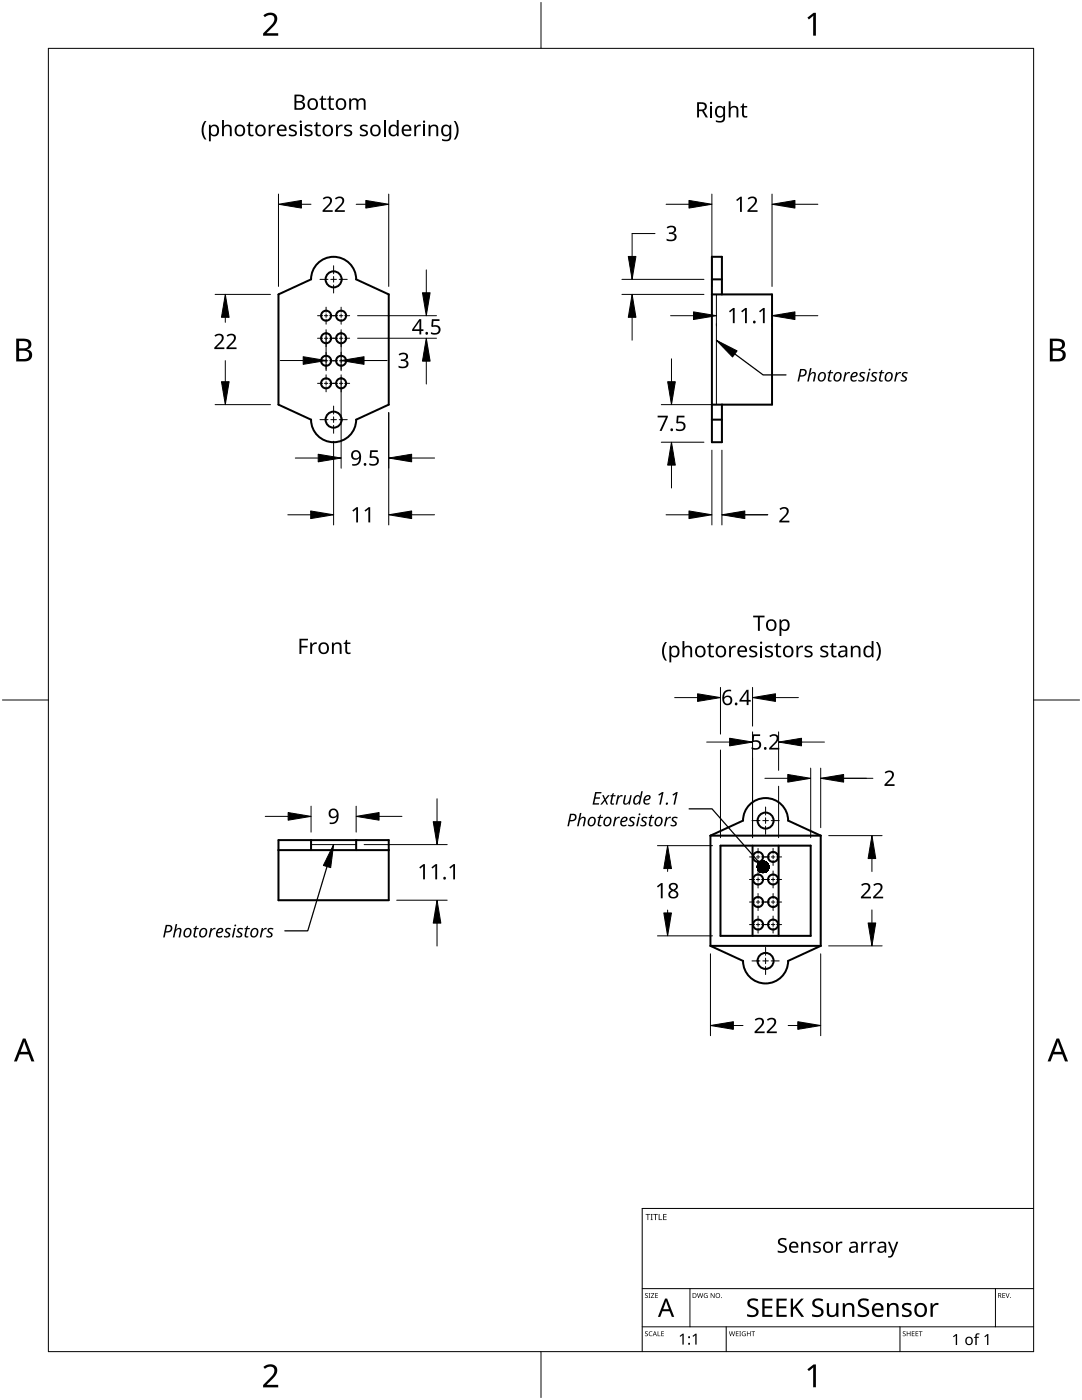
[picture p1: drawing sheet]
<svg xmlns="http://www.w3.org/2000/svg" width="216mm" height="279mm" viewBox="0 0 216 279" stroke-linecap="round" stroke-linejoin="round" font-family="sans-serif">
<g fill="none" stroke="#000" stroke-width=".4">
<path d="M55.6 58.8l6.5-3a4.5 4.5 0 0 1 4.5-4.5 4.5 4.5 0 0 1 4.5 4.5l6.5 3v22l-6.5 3a4.5 4.5 0 0 1-4.5 4.5 4.5 4.5 0 0 1-4.5-4.5l-6.5-3zM142.1 55.8h2M142.1 58.8h12v22h-12M144.1 58.8v-7.5h-2v37h2v-7.5M142.1 83.8h2M55.6 167.7h22v12h-22zM55.6 169.7h22M62.1 167.7v2M71.1 167.7v2M141.8 166.8l6.5-3a4.5 4.5 0 0 1 4.5-4.5 4.5 4.5 0 0 1 4.5 4.5l6.5 3M141.8 166.8v22M141.8 166.8h22"/>
<path d="M143.8 168.8h18v18h-18zM150.2 168.8v18M155.4 168.8v18M163.8 166.8v22M141.8 188.8l6.5 3a4.5 4.5 0 0 0 4.5 4.5 4.5 4.5 0 0 0 4.5-4.5l6.5-3M141.8 188.8h22"/>
<circle cx="66.6" cy="55.8" r="1.6"/>
<circle cx="65.1" cy="72" r="1"/>
<circle cx="65.1" cy="67.5" r="1"/>
<circle cx="65.1" cy="76.5" r="1"/>
<circle cx="65.1" cy="63" r="1"/>
<circle cx="68.1" cy="72" r="1"/>
<circle cx="68.1" cy="67.5" r="1"/>
<circle cx="68.1" cy="76.5" r="1"/>
<circle cx="68.1" cy="63" r="1"/>
<circle cx="66.6" cy="83.8" r="1.6"/>
<circle cx="151.3" cy="175.5" r="1"/>
<circle cx="151.3" cy="171" r="1"/>
<circle cx="152.8" cy="163.8" r="1.6"/>
<circle cx="154.3" cy="175.5" r="1"/>
<circle cx="154.3" cy="171" r="1"/>
<circle cx="151.3" cy="180" r="1"/>
<circle cx="151.3" cy="184.5" r="1"/>
<circle cx="152.8" cy="191.8" r="1.6"/>
<circle cx="154.3" cy="180" r="1"/>
<circle cx="154.3" cy="184.5" r="1"/>
</g>
<path d="M9.7 9.7h196.5v260h-196.5z" fill="none" stroke="#000" stroke-width=".2"/>
<path d="M107.9 .5v9.2M.5 139.7h9.2M206.2 139.7h9.2M107.9 269.7v9.2" fill="none" stroke="#000" stroke-width=".2"/>
<g fill="#000">
<path d="M52.6 3.1a1.64 1.64 0 0 1 2.7 .4 2.52 2.52 0 0 1-1.1 2.2l-1 .9h2.3v.5h-3v-.4l1.2-1.2a1.95 1.95 0 0 0 .9-2.2 1.23 1.23 0 0 0-1.7 .1zM161.1 3.5l1.2-.9h.5v4.5h-.5v-4l-.9 .8zM52.6 272.8a1.64 1.64 0 0 1 2.7 .4 2.52 2.52 0 0 1-1.1 2.2l-1 1h2.3v.5h-3v-.5l1.2-1.2a1.95 1.95 0 0 0 .9-2.1 1.23 1.23 0 0 0-1.7 .1zM161.1 273.3l1.2-1h.5v4.6h-.5v-4l-.9 .7z"/>
<path d="M3.2 67.6h1.3a1.28 1.28 0 0 1 1.7 1.3 1.04 1.04 0 0 1-.8 .9 1.23 1.23 0 0 1 1 1.4 1.23 1.23 0 0 1-1.6 .9h-1.6zM3.8 70v1.7h.9a.86 .86 0 0 0 1.1-.9 .86 .86 0 0 0-1.1-.8zM3.8 68.1v1.4h.8a.78 .78 0 0 0 1.1-.8 .78 .78 0 0 0-1.1-.6z"/>
<path d="M209.5 67.6h1.3a1.28 1.28 0 0 1 1.7 1.3 1.04 1.04 0 0 1-.9 .9 1.23 1.23 0 0 1 1 1.4 1.23 1.23 0 0 1-1.5 .9h-1.6zM210.1 70v1.7h.9a.86 .86 0 0 0 1.1-.9 .86 .86 0 0 0-1.2-.8zM210.1 68.1v1.4h.8a.78 .78 0 0 0 1-.8 .78 .78 0 0 0-1.1-.6z"/>
<path d="M4.6 207.3h.5l1.8 4.5h-.6l-.6-1.4h-1.8l-.5 1.4h-.6zM4.8 207.9l-.7 2h1.4z"/>
<path d="M210.8 207.3h.5l1.8 4.5h-.6l-.5-1.4h-1.8l-.6 1.4h-.6zM211.1 207.9l-.7 2h1.4z"/>
</g>
<path d="M128.1 257.2h78.1M137.7 257.2v7.6M198.6 257.2v7.6M206.2 241.2h-78.1v28.5M128.1 264.8h78.1M144.9 264.8v4.9M179.6 264.8v4.9" fill="none" stroke="#000" stroke-width=".2"/>
<g fill="#000">
<path d="M128.7 258.2l.4-.1h.2l-.1 .1a.24 .24 0 0 0-.3 0 .24 .24 0 0 0-.1 .3 .24 .24 0 0 0 .4 .1 .31 .31 0 0 1 0 .4 .31 .31 0 0 1-.5-.1 .24 .24 0 0 0 .3 .1 .24 .24 0 0 0 .1-.3l-.4-.3zM128.8 242.3h.9v.1h-.3v1.1h-.2v-1.1h-.4zM129.4 258.1h.4l-.1 .1v.7l.1 .1h-.4l.1-.1v-.7zM129.8 242.3h.5l-.2 .1v1l.2 .1h-.5l.2-.1v-1zM129.9 258.1h.6l-.5 .8h.6v.1h-.7l.5-.8h-.5zM130.3 242.3h1v.1h-.4v1.1h-.2v-1.1h-.4zM130.7 258.1h.6v.1h-.4v.3h.4v.1h-.4v.3h.4v.1h-.6zM131.4 242.3h.2v1.1h.5v.1h-.7zM132.3 242.3h.7v.1h-.5v.4h.5v.1h-.5v.5h.5v.1h-.7zM139.1 258.1h.1l.2 .8 .2-.8h.2l.2 .8 .2-.8h.1l-.2 .9h-.2l-.2-.8-.2 .8h-.2zM140.5 258.2l.4-.1h.3l-.1 .1a.4 .4 0 0 0-.6 .4 .4 .4 0 0 0 .6 .3v-.3l-.2-.1h.3v.5a.53 .53 0 0 1-.7-.1 .53 .53 0 0 1 0-.7zM141.8 258.1h.1l.6 .8v-.8h.1v.9h-.2l-.5-.8v.8h-.1z"/>
<path d="M155.4 247.4a1.38 1.38 0 0 1 1.6-.2l-.2 .3-.3-.1a.51 .51 0 0 0-.8 .1 .51 .51 0 0 0 .1 .7l.3 .1a.9 .9 0 0 1 .9 1.1 .9 .9 0 0 1-1.3 .6l-.5-.1v-.3a1.03 1.03 0 0 0 1.4-.2 1.04 1.04 0 0 0-1-.9 .77 .77 0 0 1-.2-1.1zM159.9 247.8h.3v.3a.83 .83 0 0 1 .9-.3 .83 .83 0 0 1 .6 .8v1.4h-.3v-1.4a.59 .59 0 0 0-.8-.5 .59 .59 0 0 0-.4 .8v1.1h-.3zM162.4 248a1.29 1.29 0 0 1 1.4-.1l-.2 .3-.4-.1a.35 .35 0 0 0-.6 .1 .35 .35 0 0 0 .4 .5l.2 .1a.66 .66 0 0 1 .6 .7 .66 .66 0 0 1-.9 .5l-.6-.1v-.3l.6 .2 .5-.2v-.3l-.5-.3a.65 .65 0 0 1-.5-1zM166.8 247.8h.3l.1 .4 .3-.4h.6l-.1 .3-.4 .1-.3 .3-.1 1.5h-.4zM171.9 247.8h.2l.1 .4 .4-.4h.5v.3l-.5 .1-.3 .3-.1 1.5h-.3zM173.5 247.8h.3l.1 .4 .4-.4h.5v.3l-.5 .1-.3 .3-.1 1.5h-.4zM177.2 247.8h.4l.6 1.9 .7-1.9h.3l-.9 2.5a.84 .84 0 0 1-1.1 .7v-.3l.5-.1 .4-.6zM200 258.1h.6v.1h-.5v.3h.4v.1h-.4v.3h.5v.1h-.6zM200.6 258.1h.2l.2 .8 .3-.8h.2l-.4 .9h-.1zM128.7 265.8l.4-.1h.2l-.1 .1a.24 .24 0 0 0-.3 0 .24 .24 0 0 0-.1 .3 .24 .24 0 0 0 .4 .1 .31 .31 0 0 1 0 .5 .31 .31 0 0 1-.5-.2 .24 .24 0 0 0 .3 .1 .24 .24 0 0 0 .1-.3l-.4-.2zM129.6 265.8l.3-.1h.3l-.1 .1a.39 .39 0 0 0-.5 .4 .39 .39 0 0 0 .5 .3 .46 .46 0 0 1-.6 0 .46 .46 0 0 1 .1-.7zM131.2 265.7h.1v.8h.5v.2h-.6z"/>
<path d="M131.9 265.7h.6v.1h-.4v.3h.4v.1h-.4v.4h.4v.1h-.6zM135.6 266.6l.6-.4h.2v2.1h-.2v-1.9l-.5 .4zM138.2 266.6l.6-.4h.2v2.1h-.3v-1.9l-.4 .4zM145.5 265.7h.1l.2 .8 .2-.8h.1l.3 .8 .2-.8h.1l-.3 1h-.1l-.2-.9-.3 .9h-.1zM146.8 265.7h.6v.1h-.4v.3h.3v.1h-.3v.4h.4v.1h-.6zM147.5 265.7h.4l-.2 .1v.8l.2 .1h-.4l.1-.1v-.8zM148.1 265.8l.7-.1-.1 .1a.4 .4 0 0 0-.6 .4 .4 .4 0 0 0 .6 .3v-.2l-.2-.2h.3v.5a.53 .53 0 0 1-.7-.1 .53 .53 0 0 1 0-.7zM149 265.7h.2v.4h.5v-.4h.1v1h-.1v-.5h-.5v.5h-.2zM149.9 265.7h.8v.1h-.3v.9h-.2v-.9h-.3zM149.3 259.5a1.72 1.72 0 0 1 2-.2l-.2 .4a1.06 1.06 0 0 0-1.5 .2 1.37 1.37 0 0 0 1.3 1.1 1.02 1.02 0 0 1 .4 1.3 1.02 1.02 0 0 1-1.2 .6l-1-.2v-.5a1.29 1.29 0 0 0 1.8-.2 1.11 1.11 0 0 0-1.1-1 .99 .99 0 0 1-.5-1.5zM152.1 259.2h2v.4h-1.5v1.1h1.5v.4h-1.5v1.3h1.5v.4h-2zM154.9 259.2h2.1v.4h-1.6v1.1h1.5v.4h-1.5v1.3h1.6v.4h-2.1z"/>
<path d="M157.8 259.2h.4v1.8l1.7-1.8h.5l-1.5 1.6 1.5 2h-.5l-1.3-1.7-.4 .3v1.4h-.4zM162.3 259.5a1.72 1.72 0 0 1 1.9-.2l-.1 .4a1.06 1.06 0 0 0-1.5 .2 1.37 1.37 0 0 0 1.2 1.1 1.02 1.02 0 0 1 .5 1.3 1.02 1.02 0 0 1-1.3 .6l-1-.2v-.5a1.29 1.29 0 0 0 1.9-.2 1.11 1.11 0 0 0-1.1-1 .99 .99 0 0 1-.5-1.5zM165 260.1h.4v1.7a.73 .73 0 0 0 .9 .7 .73 .73 0 0 0 .5-1v-1.4h.5v2.7h-.4v-.4a1.05 1.05 0 0 1-1.2 .4 1.05 1.05 0 0 1-.7-.9zM168.2 260.1h.3l.1 .3a1.04 1.04 0 0 1 1.1-.3 1.04 1.04 0 0 1 .8 .9v1.8h-.5v-1.7a.73 .73 0 0 0-.9-.7 .73 .73 0 0 0-.5 1v1.4h-.4zM171.4 259.5a1.72 1.72 0 0 1 2-.2l-.2 .4a1.06 1.06 0 0 0-1.5 .2 1.37 1.37 0 0 0 1.2 1.1 1.02 1.02 0 0 1 .5 1.3 1.02 1.02 0 0 1-1.3 .6l-1-.2v-.5a1.29 1.29 0 0 0 1.9-.2 1.11 1.11 0 0 0-1.1-1 .99 .99 0 0 1-.5-1.5zM177 260.1h.4v.3a1.04 1.04 0 0 1 1.2-.3 1.04 1.04 0 0 1 .7 .9v1.8h-.4v-1.7a.73 .73 0 0 0-.9-.7 .73 .73 0 0 0-.6 1v1.4h-.4zM180.2 265.8l.3-.1h.2v.1a.24 .24 0 0 0-.3 0 .24 .24 0 0 0-.1 .3 .24 .24 0 0 0 .3 .1 .31 .31 0 0 1 0 .5 .31 .31 0 0 1-.5-.2 .24 .24 0 0 0 .4 .1 .24 .24 0 0 0 0-.3l-.3-.2zM180.9 265.7h.2v.4h.5v-.4h.1v1h-.1v-.5h-.5v.5h-.2zM180.1 260.3a1.61 1.61 0 0 1 1.8-.1l-.2 .4-.9-.2-.4 .2a.75 .75 0 0 0 .9 .7 .81 .81 0 0 1 .6 1 .81 .81 0 0 1-1.1 .6l-.8-.2v-.4a1.08 1.08 0 0 0 1.5-.1 .79 .79 0 0 0-.9-.7 .73 .73 0 0 1-.5-1.2zM181.9 265.7h.6v.1h-.4v.3h.4v.1h-.4v.4h.4v.1h-.6zM182.7 265.7h.5v.1h-.4v.3h.4v.1h-.4v.4h.4v.1h-.5zM183.3 265.7h.8v.1h-.3v.9h-.2v-.9h-.3z"/>
<path d="M185.7 260.1h.3l.1 .5 .1-.2a.96 .96 0 0 1 1.1-.3l-.1 .4h-.5a.87 .87 0 0 0-.6 .8v1.5h-.4zM190.2 266.7l.6-.5h.2v2.2h-.3v-1.9l-.4 .4zM194.7 266.2l.3-.1h.5l-.1 .3-.4-.1-.1 .2v.3h.4v.2h-.4v1.4h-.3v-1.4h-.3v-.1l.3-.1zM196.4 266.7l.6-.5h.2v2.2h-.2v-1.9l-.5 .4z"/>
<path d="M138.2 258.1h.3a.49 .49 0 0 1 .5 .5 .49 .49 0 0 1-.5 .4h-.3zM138.3 258.2v.7h.4l.1-.2v-.3z"/>
<path d="M142.7 258.6a.5 .5 0 0 1 1 0 .5 .5 0 0 1-1 0zM142.9 258.6a.36 .36 0 0 0 .7 0 .36 .36 0 0 0-.7 0z"/>
<path d="M157.7 248.1a.94 .94 0 0 1 1.2-.2 .94 .94 0 0 1 .4 1.1h-1.5a.83 .83 0 0 0 .5 .7 .83 .83 0 0 0 .9-.1v.3a1.19 1.19 0 0 1-1.6-.2 1.19 1.19 0 0 1 .1-1.6zM158 248.2l-.2 .5h1.1a.54 .54 0 0 0-.3-.6 .54 .54 0 0 0-.6 .1z"/>
<path d="M164.5 248.1a1.08 1.08 0 0 1 1.5 .1 1.08 1.08 0 0 1-.1 1.5 1.08 1.08 0 0 1-1.6-.2 1.47 1.47 0 0 1 .2-1.4zM164.8 248.2a.85 .85 0 0 0-.2 1 .85 .85 0 0 0 .9 .5 .82 .82 0 0 0 .4-1.1 .82 .82 0 0 0-1.1-.4z"/>
<path d="M169.6 248a.9 .9 0 0 1 1-.2 .9 .9 0 0 1 .6 .7v1.5h-.3l-.1-.3a.71 .71 0 0 1-1.1 .3 .71 .71 0 0 1 .1-1.2l1-.1a.51 .51 0 0 0-.2-.6 .51 .51 0 0 0-.6 0l-.2 .1zM169.9 249.1a.47 .47 0 0 0 .2 .7 .47 .47 0 0 0 .6-.3l.1-.6z"/>
<path d="M175.3 248a.9 .9 0 0 1 .9-.2 .9 .9 0 0 1 .6 .7v1.5h-.2l-.1-.3a.71 .71 0 0 1-1.1 .3 .71 .71 0 0 1 .1-1.2l1-.1a.51 .51 0 0 0-.2-.6 .51 .51 0 0 0-.6 0l-.3 .1zM175.5 249.1a.47 .47 0 0 0 .2 .7 .47 .47 0 0 0 .7-.3l.1-.6z"/>
<path d="M199.2 258.1h.2a.28 .28 0 0 1 .4 .1 .28 .28 0 0 1-.2 .4l.3 .4h-.2l-.2-.4h-.2v.4h-.1zM199.3 258.2v.3h.1a.19 .19 0 0 0 .3-.2 .19 .19 0 0 0-.3-.1z"/>
<path d="M130.6 265.7l.5 1-.3-.3h-.3l-.3 .3zM130.7 265.8l-.2 .4h.3z"/>
<path d="M132.7 259.2h.4l1.4 3.6h-.4l-.5-1.1h-1.4l-.5 1.1h-.4zM132.9 259.6l-.6 1.7h1.2z"/>
<path d="M174.3 260.4a1.18 1.18 0 0 1 1.4-.2 1.18 1.18 0 0 1 .6 1.3h-1.9a1.04 1.04 0 0 0 .7 1 1.04 1.04 0 0 0 1.1-.2v.4a1.48 1.48 0 0 1-2-.3 1.48 1.48 0 0 1 .1-2zM174.7 260.6l-.3 .6h1.4a.68 .68 0 0 0-.3-.8 .68 .68 0 0 0-.8 .2z"/>
<path d="M182.8 260.4a1.38 1.38 0 0 1 2.2 .7 1.38 1.38 0 0 1-1.5 1.7 1.48 1.48 0 0 1-.7-2.4zM183.2 260.5a1.24 1.24 0 0 0 .3 2 1.08 1.08 0 0 0 1-.8 1.08 1.08 0 0 0-.5-1.2l-.5-.1z"/>
<path d="M192.8 267a.81 .81 0 0 1 1.2 .1 .81 .81 0 0 1-.2 1.1 .81 .81 0 0 1-1.1-.2l-.1-.6zM193.1 267.1a.6 .6 0 0 0-.2 .8 .6 .6 0 0 0 .8 .2l.1-.2a.56 .56 0 0 0 0-.7 .56 .56 0 0 0-.7-.1z"/>
<circle cx="144" cy="259" r=".09"/>
<circle cx="201.6" cy="259" r=".09"/>
<circle cx="137.5" cy="268.2" r=".2"/>
<circle cx="137.5" cy="266.9" r=".2"/>
</g>
<g fill="none" stroke="#000" stroke-width=".2">
<path d="M63.8 55.8h1.6M66 55.8h1.1M66.6 53v1.6M66.6 55.2v1.1M66.6 56.9v1.6M67.7 55.8h1.6M63.4 67.5h1M63.4 76.5h1M63.4 72h1M63.4 63h1M64.7 67.5h.7M64.7 76.5h.7"/>
<path d="M64.7 72h.7M64.7 63h.7M65.1 61.3v1M65.1 62.7v.7M65.1 63.7v1M65.1 65.8v1M65.1 67.2v.7M65.1 68.2v1M65.1 70.3v1M65.1 71.7v.7M65.1 72.7v1M65.1 74.8v1"/>
<path d="M65.1 76.2v.7M65.1 77.2v1M65.8 67.5h1.6M65.8 76.5h1.6M65.8 72h1.6M65.8 63h1.6M67.7 67.5h.7M67.7 76.5h.7M67.7 72h.7M67.7 63h.7M68.1 61.3v1M68.1 62.7v.7"/>
<path d="M68.1 63.7v1M68.1 65.8v1M68.1 67.2v.7M68.1 68.2v1M68.1 70.3v1M68.1 71.7v.7M68.1 72.7v1M68.1 74.8v1M68.1 76.2v.7M68.1 77.2v1M68.8 67.5h1M68.8 76.5h1"/>
<path d="M68.8 72h1M68.8 63h1M63.8 83.8h1.6M66 83.8h1.1M66.6 81v1.6M66.6 83.2v1.1M66.6 84.9v1.6M67.7 83.8h1.6M149.6 175.5h1M149.6 171h1M150 163.8h1.6M150.9 175.5h.7"/>
<path d="M150.9 171h.7M151.3 169.3v1M151.3 170.7v.7M151.3 171.7v1M151.3 173.8v1M151.3 175.2v.7M151.3 176.2v1M151.3 178.3v1M151.3 179.7v.7M152 175.5h1.6M152 171h1.6M152.2 163.8h1.1"/>
<path d="M152.8 161.1v1.6M152.8 163.2v1.1M152.8 164.9v1.6M153.9 163.8h1.6M153.9 175.5h.7M153.9 171h.7M154.3 169.3v1M154.3 170.7v.7M154.3 171.7v1M154.3 173.8v1M154.3 175.2v.7M154.3 176.2v1"/>
<path d="M154.3 178.3v1M154.3 179.7v.7M155 175.5h1M155 171h1M149.6 180h1M149.6 184.5h1M150 191.8h1.6M150.9 180h.7M150.9 184.5h.7M151.3 180.7v1M151.3 182.8v1M151.3 184.2v.7"/>
<path d="M151.3 185.2v1M152 180h1.6M152 184.5h1.6M152.2 191.8h1.1M152.8 189.1v1.6M152.8 191.2v1.1M152.8 192.9v1.6M153.9 191.8h1.6M153.9 180h.7M153.9 184.5h.7M154.3 180.7v1M154.3 182.8v1"/>
<path d="M154.3 184.2v.7M154.3 185.2v1M155 180h1M155 184.5h1"/>
</g>
<g fill="none" stroke="#000" stroke-width=".2">
<path d="M55.6 38.7v18.5M77.6 38.7v18.5M142.1 38.7v18.5M154.1 38.7v18.5M42.9 58.8h11.1M60.1 40.8h2M71.1 40.8h1.9M85.1 53.9v4.5M124.1 58.8h16.4M124.1 55.8h16.4M130.7 46.6h-4.6v9.2M132.9 40.8h4.6"/>
<path d="M158.6 40.8h4.6M45 63.3v1M45 72v4.2M55.9 72h4.6M65.1 66.3v7.7M68.1 66.3v7.7M68.1 75.3v18.1M68.1 72h9.1M71.4 67.5h15.7M71.4 63h15.7M85.1 72.1v4.5M126.1 63.3v4.6"/>
<path d="M133.8 63h4.6M134 71.6v4.6M143 64.6v.4M154.1 64.6v.4M158.6 63h4.6M42.9 80.8h11.1M58.9 91.4h4.6M66.6 88.1v16.7M77.6 82.3v22.5M82.1 91.4h4.6M132 80.8h10.5M132 88.3h8.5"/>
<path d="M134 92.8v4.6M142.1 89.8v15M144.1 89.8v15M57.4 102.7h4.6M82.1 102.7h4.6M132.9 102.7h4.6M144.1 102.7h9.1M134.6 139.2h4.6M143.8 137.2v9.3M150.2 137.2v7.7M154.7 139.2h4.6M87.2 159.4v4.6"/>
<path d="M141 148.1h4.6M143.8 149.7v17.5M150.2 146.1v21.1M152.6 155.3h4.6M155.4 146.1v7.6M155.4 156.9v10.3M159.9 148.1h4.6M161.8 153.3v13.9M163.8 153.3v11.9M163.8 155.3h10.4M52.9 162.9h4.6M62.1 160.9v5.2"/>
<path d="M71.1 160.9v5.2M72.7 168.6h16.5M75.6 162.9h4.6M79.2 179.7h10M131.2 168.8h11M133.2 173.3v.6M165.4 166.8h10.6M174 171.3v2.6M87.2 184.2v4.6M131.2 186.8h11M133.2 181.6v.6M141.8 190.4v16.3"/>
<path d="M163.8 190.4v16.3M165.4 188.8h10.6M174 181.6v2.6M146.3 204.7h2M157.3 204.7h1.9"/>
</g>
<g fill="#000" stroke="#000" stroke-width=".2">
<path d="M55.6 40.8l4.5-.8v1.5zM73 40l4.6 .8-4.6 .7zM84.3 58.4h1.5l-.7 4.6zM125.4 51.2h1.5l-.8 4.6zM137.5 40l4.6 .8-4.6 .7zM154.1 40.8l4.5-.8v1.5zM45 58.8l.7 4.5h-1.5zM44.2 76.2h1.5l-.7 4.6zM60.5 71.2l4.6 .8-4.6 .7zM68.1 72l4.5-.8v1.5zM85.1 67.5l.7 4.6h-1.5zM126.1 58.8l.8 4.5h-1.5z"/>
<path d="M133.2 76.2h1.5l-.7 4.6zM138.4 62.2l4.6 .8-4.6 .8zM143 67.9l4.1 2.1-.9 1.2zM154.1 63l4.5-.8v1.6zM63.5 90.6l4.6 .8-4.6 .8zM77.6 91.4l4.5-.8v1.6zM134 88.3l.7 4.5h-1.5zM62 102l4.6 .7-4.6 .8zM77.6 102.7l4.5-.7v1.5zM137.5 102l4.6 .7-4.6 .8zM144.1 102.7l4.5-.7v1.5zM139.2 138.5l4.6 .7-4.6 .8z"/>
<path d="M150.2 139.2l4.5-.7v1.5zM145.6 147.3l4.6 .8-4.6 .8zM157.2 154.6l4.6 .7-4.6 .8zM155.4 148.1l4.5-.8v1.6zM163.8 155.3l4.5-.7v1.5zM57.5 162.2l4.6 .7-4.6 .8zM66.6 168.6l-.6 4.6-1.5-.5zM71.1 162.9l4.5-.7v1.5zM86.4 164h1.6l-.8 4.6zM133.2 168.8l.8 4.5h-1.5zM151.1 173h1.2zM151.1 172.9l1.2 .1z"/>
<path d="M151.1 173.1l1.2-.1zM151.1 172.8l1.2 .2zM151.1 173.2l1.2-.2zM151.1 172.7l1.2 .3zM151.1 173.3l1.2-.3zM151.2 172.7l1.1 .3zM151.2 173.3l1.1-.3zM151.2 172.6l1.1 .4zM151.2 173.4l1.1-.4zM151.2 172.5l1.1 .5zM151.2 173.5l1.1-.5zM151.3 172.5l1 .5z"/>
<path d="M151.3 173.5l1-.5zM151.3 172.4l1 .6zM151.3 173.6l1-.6zM151.3 172.3l1 .7zM151.3 173.7l1-.7zM151.4 172.3l.9 .7zM151.4 173.7l.9-.7zM151.4 172.2l.9 .8zM151.4 173.8l.9-.8zM151.5 173.8l.8-.8zM151.5 172.2l.8 .8zM152.3 173l-.8 .8z"/>
<path d="M151.5 172.1l.8 .9zM152.3 173l-.8 .9zM152.3 173l-.7 .9zM151.6 172.1l.7 .9zM151.6 172l.7 1zM152.3 173l-.7 1zM152.3 173l-.6 1zM151.7 172l.6 1zM152.3 173l-.5 1zM151.8 172l.5 1zM151.8 171.9l.5 1.1zM152.3 173l-.5 1.1z"/>
<path d="M152.3 173l-.4 1.1zM151.9 171.9l.4 1.1zM152.3 173l-.3 1.1zM152 171.9l.3 1.1zM152.3 173l-.2 1.1zM152.1 171.9l.2 1.1zM152.3 173l-.1 1.1zM152.2 171.9l.1 1.1zM152.3 173v1.1zM152.3 171.9v1.1zM152.3 173l.1 1.1zM152.4 171.9l-.1 1.1z"/>
<path d="M152.3 173l.2 1.1zM152.5 171.9l-.2 1.1zM152.3 173l.3 1.1zM152.6 171.9l-.3 1.1zM152.3 173l.4 1.1zM152.7 171.9l-.4 1.1zM152.3 173l.4 1zM152.7 172l-.4 1zM152.3 173l.5 1zM152.8 172l-.5 1zM152.3 173l.6 1zM152.9 172l-.6 1z"/>
<path d="M152.3 173l.6 .9zM152.9 172.1l-.6 .9zM152.3 173l.7 .9zM153 172.1l-.7 .9zM152.3 173l.7 .8zM153 172.2l-.7 .8zM152.3 173l.8 .8zM153.1 172.2l-.8 .8zM152.3 173l.8-.8zM152.3 173l.8 .7zM152.3 173l.8-.7zM152.3 173l.9 .7z"/>
<path d="M152.3 173l.9-.7zM152.3 173l.9 .6zM152.3 173l.9-.6zM152.3 173l1 .6zM152.3 173l1-.6zM152.3 173l1 .5zM152.3 173l1-.5zM152.3 173l1 .4zM152.3 173l1-.4zM152.3 173l1 .3zM152.3 173l1.1 .3zM152.3 173l1.1-.4z"/>
<path d="M152.3 173l1.1-.3zM152.3 173l1.1 .2zM152.3 173l1.1-.2zM152.3 173l1.1 .1zM152.3 173l1.1-.1zM152.3 173h1.1zM174 166.8l.7 4.5h-1.5zM87.2 179.7l.8 4.5h-1.6zM132.5 182.2h1.5l-.8 4.6zM173.2 184.2h1.5l-.7 4.6zM141.8 204.7l4.5-.8v1.5zM159.2 203.9l4.6 .8-4.6 .7z"/>
</g>
<g fill="#000">
<path d="M40.9 24.1h.3a3.2 3.2 0 0 0 0 3.8 .85 .85 0 0 1-.8-.9 3.1 3.1 0 0 1 .5-2.9zM44.3 23.9h.4v1.3a.87 .87 0 0 1 .9-.3 .87 .87 0 0 1 .6 .8v1.5h-.3v-1.5a.61 .61 0 0 0-.8-.5 .61 .61 0 0 0-.4 .8v1.2h-.4zM49.7 24.4h.2v.5h.7v.3h-.7v1.3l.2 .4h.5v.3a.69 .69 0 0 1-1.1-.7v-1.3h-.3v-.2l.3-.1zM53.6 24.9h.3l.1 .4 .4-.4h.5v.3h-.4a.73 .73 0 0 0-.5 .8v1.2h-.4zM57.8 25.1a1.34 1.34 0 0 1 1.4-.1l-.1 .3-.5-.1a.37 .37 0 0 0-.6 .1 .37 .37 0 0 0 .4 .5l.2 .1a.69 .69 0 0 1 .6 .8 .69 .69 0 0 1-.9 .5l-.7-.1v-.4l.8 .2 .4-.1v-.4l-.5-.3a.68 .68 0 0 1-.5-1zM60.9 25.1a1.34 1.34 0 0 1 1.4-.1l-.1 .3-.5-.1a.37 .37 0 0 0-.6 .1 .37 .37 0 0 0 .4 .5l.2 .1a.69 .69 0 0 1 .7 .8 .69 .69 0 0 1-.9 .5l-.7-.1v-.4l.7 .2 .5-.1v-.4l-.5-.3a.68 .68 0 0 1-.6-1zM63.1 24.4h.2v.5h.7v.3h-.7v1.3l.3 .4h.4v.3a.69 .69 0 0 1-1-.7v-1.3h-.4v-.2l.4-.1zM64.2 19.1h.2v.5h.7v.3h-.7v1.3l.3 .4h.4v.3a.69 .69 0 0 1-1-.6v-1.4h-.3v-.2l.3-.1zM65.8 19.1h.2v.5h.6v.3h-.6v1.3l.2 .4h.5v.3a.69 .69 0 0 1-1.1-.6v-1.4h-.3v-.2l.3-.1zM67 24.9h.4v.4l.4-.4h.6l-.1 .3h-.4a.73 .73 0 0 0-.5 .8v1.2h-.4zM68.8 25.1a1.34 1.34 0 0 1 1.4-.1l-.1 .3-.5-.1a.37 .37 0 0 0-.6 .1 .37 .37 0 0 0 .4 .5l.2 .1a.69 .69 0 0 1 .7 .8 .69 .69 0 0 1-.9 .5l-.7-.1v-.4l.7 .2 .5-.1v-.4l-.5-.3a.68 .68 0 0 1-.6-1zM69.7 19.6h.3v.3a.86 .86 0 0 1 1.5 .1 .81 .81 0 0 1 .9-.4 .81 .81 0 0 1 .6 .8v1.5h-.4v-1.5a.56 .56 0 0 0-.7-.5 .56 .56 0 0 0-.4 .8v1.2h-.4v-1.5a.57 .57 0 0 0-.7-.5 .57 .57 0 0 0-.3 .8v1.2h-.4z"/>
<path d="M71.9 25.1a1.34 1.34 0 0 1 1.5-.1l-.1 .3-.5-.1a.37 .37 0 0 0-.6 .1 .37 .37 0 0 0 .4 .5l.1 .1a.69 .69 0 0 1 .7 .8 .69 .69 0 0 1-.9 .5l-.7-.1v-.4l.7 .2 .5-.1v-.4l-.5-.3a.68 .68 0 0 1-.6-1zM82.7 24.9h.3v.4l.4-.4h.6v.3h-.5a.73 .73 0 0 0-.5 .8v1.2h-.3zM85.5 24.9h.3l.1 .3a.87 .87 0 0 1 .9-.3 .87 .87 0 0 1 .6 .8v1.5h-.3v-1.5a.61 .61 0 0 0-.8-.5 .61 .61 0 0 0-.4 .8v1.2h-.4zM90.5 24.1a.86 .86 0 0 1 .8 .9 3 3 0 0 1-.4 2.9h-.4a3.2 3.2 0 0 0 0-3.8zM145.4 20.2h.4v1.3a.87 .87 0 0 1 .9-.3 .87 .87 0 0 1 .6 .8v1.4h-.3v-1.4a.61 .61 0 0 0-.8-.6 .61 .61 0 0 0-.4 .9v1.1h-.4zM148.2 20.6h.2v.6h.7v.3h-.7v1.3l.2 .4 .5-.1v.3a.69 .69 0 0 1-1-.6v-1.3h-.4v-.2l.4-.2zM64.4 39.6a1.01 1.01 0 0 1 1.2-.4 1.01 1.01 0 0 1 .6 1l-.2 .6-1.2 1.1h1.6v.4h-2v-.3l1.1-1.1a.72 .72 0 0 0 .4-.7 .72 .72 0 0 0-.4-.7l-.9 .3zM66.8 39.6a1.01 1.01 0 0 1 1.2-.4 1.01 1.01 0 0 1 .7 1l-.3 .6-1.1 1.1h1.5v.4h-2v-.3l1.1-1.1a.72 .72 0 0 0 .4-.7 .72 .72 0 0 0-.4-.7l-.9 .3zM133 45.3a1.06 1.06 0 0 1 1.2-.3 1.06 1.06 0 0 1 .7 .9l-.2 .5-.4 .1a.82 .82 0 0 1 .7 .9 .82 .82 0 0 1-.9 .7l-1.1-.1v-.4a1.08 1.08 0 0 0 1.6-.2 .62 .62 0 0 0-.8-.7h-.3v-.3a.7 .7 0 0 0 .7-.1 .7 .7 0 0 0 .3-.7 .89 .89 0 0 0-1.3 0zM146.9 39.9l.8-.6h.3v3h-.3v-2.7l-.6 .5zM149.2 39.6a1.01 1.01 0 0 1 1.1-.4 1.01 1.01 0 0 1 .7 1l-.3 .6-1.1 1.1h1.6v.4h-2v-.3l1-1.1a.72 .72 0 0 0 .5-.7 .72 .72 0 0 0-.5-.7l-.8 .3zM42.8 66.9a1.01 1.01 0 0 1 1.2-.3 1.01 1.01 0 0 1 .6 1l-.2 .6-1.2 1.1h1.6v.4h-2v-.3l1.1-1.2a.72 .72 0 0 0 .4-.6 .72 .72 0 0 0-.5-.7l-.8 .3z"/>
<path d="M45.2 66.9a1.01 1.01 0 0 1 1.2-.3 1.01 1.01 0 0 1 .7 1l-.3 .6-1.1 1.1h1.5v.4h-2v-.3l1.1-1.2a.72 .72 0 0 0 .4-.6 .72 .72 0 0 0-.4-.7l-.9 .3zM79.5 70.7a1.06 1.06 0 0 1 1.2-.4 1.06 1.06 0 0 1 .7 1l-.2 .4-.4 .2a.82 .82 0 0 1 .7 .9 .82 .82 0 0 1-.9 .7l-1.1-.2v-.3a1.08 1.08 0 0 0 1.6-.3 .62 .62 0 0 0-.8-.7h-.3v-.3a.7 .7 0 0 0 .7 0 .7 .7 0 0 0 .3-.7 .89 .89 0 0 0-1.3-.1zM86.2 63.7h1.5v.4h-1.2l-.1 .8a1.02 1.02 0 0 1 1.5 .9 1.02 1.02 0 0 1-1.4 1l-.5-.2v-.3a.88 .88 0 0 0 1 .2 .88 .88 0 0 0 .5-.8 .85 .85 0 0 0-1.3-.4l-.1-.2zM145.5 62.1l.8-.6h.3v3h-.4v-2.6l-.5 .5zM147.9 62.1l.8-.6h.3v3h-.3v-2.6l-.6 .5zM151.5 62.1l.8-.6h.3v3h-.4v-2.6l-.5 .5zM161.6 73.5h.3l-.2 1.1a.58 .58 0 0 1 .7-.4 .58 .58 0 0 1 .4 .8l-.3 1.1h-.3l.3-1.1a.35 .35 0 0 0-.2-.5 .35 .35 0 0 0-.5 .2l-.4 1.4h-.3zM165.2 74.4l.3-.2 .2-.4h.2l-.1 .5h.4v.2h-.5l-.2 1.2a.25 .25 0 0 0 .1 .2 .25 .25 0 0 0 .3 0 .36 .36 0 0 1-.2 .3 .36 .36 0 0 1-.4-.1l-.1-.5 .2-1.1h-.3zM168.6 74.3h.3l-.1 .3 .4-.3 .4-.1-.1 .3-.4 .1-.3 .3-.3 1.2h-.3zM171.7 74.4l.4-.2 .6 .2-.1 .2-.2-.1a.35 .35 0 0 0-.6 .2 .35 .35 0 0 0 .4 .4 .59 .59 0 0 1 .2 .8 .59 .59 0 0 1-.8 .3l-.3-.1v-.3l.3 .1a.37 .37 0 0 0 .6-.2 .37 .37 0 0 0-.4-.5l-.3-.4zM173.3 74.3h.3l-.4 1.8h-.3zM174.1 74.4l.4-.2 .6 .2-.1 .2-.2-.1a.35 .35 0 0 0-.6 .2 .35 .35 0 0 0 .4 .4 .59 .59 0 0 1 .3 .8 .59 .59 0 0 1-.8 .3l-.4-.1v-.3l.4 .1a.37 .37 0 0 0 .5-.2 .37 .37 0 0 0-.4-.5l-.3-.4z"/>
<path d="M175.4 74.4l.3-.2 .2-.4h.2l-.1 .5h.5l-.1 .2h-.5l-.2 1.2a.25 .25 0 0 0 .2 .2 .25 .25 0 0 0 .2 0 .36 .36 0 0 1-.2 .3 .36 .36 0 0 1-.4-.1l-.1-.5 .2-1.1h-.3zM178.8 74.3h.3l-.1 .3 .4-.3 .4-.1-.1 .3-.4 .1-.3 .3-.3 1.2h-.3zM180.1 74.4l.5-.2 .5 .2-.1 .2-.2-.1a.35 .35 0 0 0-.5 .2 .35 .35 0 0 0 .3 .4 .59 .59 0 0 1 .3 .8 .59 .59 0 0 1-.8 .3l-.4-.1v-.3l.4 .1a.37 .37 0 0 0 .6-.2 .37 .37 0 0 0-.5-.5l-.3-.4zM73.9 89.9h1.5v.3h-1.2l-.1 .9a1.02 1.02 0 0 1 1.5 .8 1.02 1.02 0 0 1-1.4 1l-.5-.1v-.4a.88 .88 0 0 0 .9 .3 .88 .88 0 0 0 .6-.9 .85 .85 0 0 0-1.3-.4l-.1-.1zM131.2 83h2.1v.3l-1.3 2.7h-.4l1.3-2.7h-1.7zM135.1 83h1.5v.3h-1.2l-.1 .9a1.02 1.02 0 0 1 1.5 .8 1.02 1.02 0 0 1-1.4 1l-.5-.1v-.4a.88 .88 0 0 0 .9 .2 .88 .88 0 0 0 .6-.8 .85 .85 0 0 0-1.3-.4l-.2-.1zM70.3 101.9l.8-.7h.3v3.1h-.3v-2.7l-.6 .5zM72.7 101.9l.9-.7h.3v3.1h-.4v-2.7l-.6 .5zM155.5 101.5a1.01 1.01 0 0 1 1.2-.3 1.01 1.01 0 0 1 .7 1l-.3 .6-1.1 1.1h1.5v.4h-2v-.4l1.1-1.1a.72 .72 0 0 0 .4-.6 .72 .72 0 0 0-.4-.7l-.9 .3zM59.8 127.5h1.6v.3h-1.3v1.1h1.3v.3h-1.3v1.3h-.3zM61.9 128.2h.3l.1 .4 .4-.3 .5-.1v.4h-.4a.73 .73 0 0 0-.5 .7v1.2h-.4zM66.2 128.2h.3l.1 .3a.87 .87 0 0 1 .9-.3 .87 .87 0 0 1 .7 .8v1.5h-.4v-1.4a.61 .61 0 0 0-.8-.6 .61 .61 0 0 0-.4 .8v1.2h-.4z"/>
<path d="M69 127.7h.3v.5h.6v.3h-.6v1.3l.2 .4h.4v.3a.69 .69 0 0 1-1-.7v-1.3h-.3v-.2l.3-.1zM132.7 128.1h.4a3.2 3.2 0 0 0 0 3.7 .85 .85 0 0 1-.8-.8 3.1 3.1 0 0 1 .4-2.9zM136.2 127.9h.4l-.1 1.3a.87 .87 0 0 1 1-.3 .87 .87 0 0 1 .6 .8v1.5h-.4v-1.5a.61 .61 0 0 0-.7-.5 .61 .61 0 0 0-.4 .8v1.2h-.4zM141.6 128.4h.2v.5h.6v.3h-.6v1.3l.2 .4h.5v.2a.69 .69 0 0 1-1.1-.6v-1.3h-.3v-.2l.3-.2zM145.5 128.9h.3l.1 .4 .4-.4h.5v.3h-.4a.73 .73 0 0 0-.5 .7v1.3h-.4zM149.6 129.1a1.34 1.34 0 0 1 1.5-.1l-.1 .3-.5-.1a.37 .37 0 0 0-.6 .1 .37 .37 0 0 0 .4 .5l.1 .1a.69 .69 0 0 1 .7 .8 .69 .69 0 0 1-.9 .5l-.7-.1v-.4l.7 .2 .5-.1v-.4l-.5-.3a.68 .68 0 0 1-.6-1zM150.3 122.9h2.3v.3h-1v2.7h-.4v-2.7h-.9zM152.8 129.1a1.34 1.34 0 0 1 1.4-.1l-.1 .3-.5-.1a.37 .37 0 0 0-.6 .1 .37 .37 0 0 0 .4 .5l.2 .1a.69 .69 0 0 1 .7 .8 .69 .69 0 0 1-.9 .5l-.8-.1v-.4l.8 .2 .4-.1v-.4l-.5-.3a.68 .68 0 0 1-.5-1zM155 128.4h.2v.5h.7v.3h-.7v1.3l.2 .4h.5v.2a.69 .69 0 0 1-1.1-.6v-1.3h-.3v-.2l.3-.2zM158.9 128.9h.3l.1 .4 .4-.4h.6l-.1 .3h-.4a.73 .73 0 0 0-.5 .7v1.3h-.4zM160.7 129.1a1.34 1.34 0 0 1 1.4-.1l-.1 .3-.5-.1a.37 .37 0 0 0-.6 .1 .37 .37 0 0 0 .4 .5l.2 .1a.69 .69 0 0 1 .7 .8 .69 .69 0 0 1-.9 .5l-.8-.1v-.4l.8 .2 .4-.1v-.4l-.5-.3a.68 .68 0 0 1-.5-1zM163.8 129.1a1.34 1.34 0 0 1 1.5-.1l-.2 .3-.5-.1a.37 .37 0 0 0-.6 .1 .37 .37 0 0 0 .4 .5l.2 .1a.69 .69 0 0 1 .7 .8 .69 .69 0 0 1-.9 .5l-.7-.1v-.4l.7 .2 .5-.1v-.4l-.5-.3a.68 .68 0 0 1-.6-1z"/>
<path d="M166 128.4h.3v.5h.6v.3h-.6v1.3l.2 .4h.4v.2a.69 .69 0 0 1-1-.6v-1.3h-.3v-.2l.3-.2zM169.8 128.9h.3v.3a.87 .87 0 0 1 1-.3 .87 .87 0 0 1 .6 .8v1.5h-.4v-1.5a.61 .61 0 0 0-.7-.5 .61 .61 0 0 0-.5 .8v1.2h-.3zM174.8 128.1a.86 .86 0 0 1 .8 .9 3 3 0 0 1-.5 2.8h-.3a3.2 3.2 0 0 0 0-3.7zM120.2 158.7h.3l.3 .7 .5-.7h.4l-.8 .9 .4 1h-.3l-.3-.8-.6 .8h-.3l.8-1zM123.2 158.7h.3v.3l.3-.3h.4v.3h-.4l-.3 .3-.4 1.3h-.3zM124.6 158.7h.3l-.2 1.2a.37 .37 0 0 0 .2 .5 .37 .37 0 0 0 .5-.4l.4-1.3h.3l-.4 1.9h-.3v-.4a.58 .58 0 0 1-.7 .4 .58 .58 0 0 1-.3-.8zM150.2 146.6h1.5v.3h-1.2l-.1 .9a1.02 1.02 0 0 1 1.5 .8 1.02 1.02 0 0 1-1.4 1l-.5-.1v-.4a.88 .88 0 0 0 .9 .2 .88 .88 0 0 0 .6-.8 .85 .85 0 0 0-1.3-.4l-.2-.1zM153.5 146.9a1.01 1.01 0 0 1 1.2-.4 1.01 1.01 0 0 1 .6 1l-.2 .6-1.2 1.1h1.6v.4h-2v-.3l1.1-1.1a.72 .72 0 0 0 .4-.7 .72 .72 0 0 0-.4-.7l-.9 .3zM176.5 154.1a1.01 1.01 0 0 1 1.2-.3 1.01 1.01 0 0 1 .7 1l-.3 .5-1.1 1.2h1.5v.4h-2v-.4l1.1-1.1a.72 .72 0 0 0 .4-.6 .72 .72 0 0 0-.4-.7l-.9 .3zM83.7 173.1l.8-.6h.3v3h-.4v-2.7l-.5 .5zM86.1 173.1l.8-.6h.3v3h-.3v-2.7l-.6 .5zM89.7 173.1l.8-.6h.3v3h-.4v-2.7l-.5 .5z"/>
<path d="M115.7 162.2h.3l-.2 1.2a.58 .58 0 0 1 .7-.4 .58 .58 0 0 1 .3 .8l-.2 1.1h-.3l.2-1.2a.35 .35 0 0 0-.1-.5 .35 .35 0 0 0-.5 .3l-.4 1.4h-.4zM118.8 158.1h1.2v.2h-1l-.2 .8h.9v.3h-.9l-.2 .9h1l-.1 .3h-1.3zM119.2 163.1l.3-.1 .3-.4h.1v.4h.4v.3h-.5l-.2 1.2a.25 .25 0 0 0 .1 .2 .25 .25 0 0 0 .3-.1 .36 .36 0 0 1-.3 .3 .36 .36 0 0 1-.3-.1l-.1-.4 .2-1.1h-.3zM121.8 158.8l.3-.1 .2-.4h.2l-.1 .4h.5l-.1 .2h-.5l-.2 1.3a.25 .25 0 0 0 .2 .2 .25 .25 0 0 0 .2-.1 .36 .36 0 0 1-.2 .3 .36 .36 0 0 1-.4-.1l-.1-.4 .2-1.2h-.3zM122.7 163h.2v.4l.4-.4h.4l-.1 .3h-.4l-.3 .3-.3 1.3h-.3zM125.7 163.1l.5-.1 .6 .1-.1 .3-.2-.1a.35 .35 0 0 0-.6 .1 .35 .35 0 0 0 .4 .5 .59 .59 0 0 1 .2 .8 .59 .59 0 0 1-.8 .2l-.4-.1v-.3l.4 .2a.37 .37 0 0 0 .6-.3 .37 .37 0 0 0-.4-.4l-.3-.4zM127.3 163h.3l-.4 1.9h-.3zM128.2 163.1l.4-.1 .6 .1-.1 .3-.2-.1a.35 .35 0 0 0-.6 .1 .35 .35 0 0 0 .4 .5 .59 .59 0 0 1 .2 .8 .59 .59 0 0 1-.8 .2l-.3-.1v-.3l.3 .2a.37 .37 0 0 0 .6-.3 .37 .37 0 0 0-.4-.4l-.3-.4zM129.4 163.1l.4-.1 .2-.4h.2l-.1 .4h.4v.3h-.5l-.2 1.2a.25 .25 0 0 0 .1 .2 .25 .25 0 0 0 .3-.1 .36 .36 0 0 1-.3 .3 .36 .36 0 0 1-.3-.1l-.1-.4 .2-1.1h-.3zM131.3 158.6l.8-.5h.3l-.5 2.5h-.3l.4-2.2-.5 .4zM131.1 176.9l.8-.7h.3v3.1h-.3v-2.7l-.6 .5zM132.9 163h.2v.4l.4-.4h.4l-.1 .3h-.4l-.3 .3-.3 1.3h-.3z"/>
<path d="M134.2 158.6l.8-.5h.2l-.5 2.5h-.3l.5-2.2-.6 .4zM134.2 163.1l.5-.1 .5 .1-.1 .3-.2-.1a.35 .35 0 0 0-.6 .1 .35 .35 0 0 0 .4 .5 .59 .59 0 0 1 .3 .8 .59 .59 0 0 1-.8 .2l-.4-.1v-.3l.4 .2a.37 .37 0 0 0 .5-.3 .37 .37 0 0 0-.4-.4l-.3-.4zM171.8 176.6a1.01 1.01 0 0 1 1.2-.4 1.01 1.01 0 0 1 .7 1l-.3 .6-1.1 1.2h1.5v.3h-2v-.3l1.1-1.1a.72 .72 0 0 0 .4-.7 .72 .72 0 0 0-.4-.7l-.9 .3zM174.3 176.6a1.01 1.01 0 0 1 1.1-.4 1.01 1.01 0 0 1 .7 1l-.3 .6-1.1 1.2h1.5v.3h-2v-.3l1.1-1.1a.72 .72 0 0 0 .4-.7 .72 .72 0 0 0-.4-.7l-.8 .3zM35.1 184.4h.3l-.3 1.2a.58 .58 0 0 1 .7-.4 .58 .58 0 0 1 .4 .7l-.3 1.2h-.3l.3-1.2a.35 .35 0 0 0-.2-.5 .35 .35 0 0 0-.5 .3l-.4 1.4h-.3zM38.6 185.3l.3-.1 .2-.4h.2l-.1 .4h.5l-.1 .2h-.5l-.2 1.3a.25 .25 0 0 0 .2 .2 .25 .25 0 0 0 .2-.1 .36 .36 0 0 1-.2 .3 .36 .36 0 0 1-.4-.1l-.1-.4 .2-1.2h-.3zM42 185.2h.3v.4l.3-.4h.4v.3h-.4l-.3 .3-.4 1.3h-.3zM45.1 185.3l.4-.1 .6 .1-.1 .2h-.2a.35 .35 0 0 0-.6 .1 .35 .35 0 0 0 .4 .5 .59 .59 0 0 1 .3 .8 .59 .59 0 0 1-.8 .2l-.4-.1v-.3l.4 .2a.37 .37 0 0 0 .5-.3 .37 .37 0 0 0-.4-.4l-.3-.4zM46.7 185.2h.3l-.4 1.9h-.3zM47.5 185.3l.5-.1 .5 .1-.1 .2h-.2a.35 .35 0 0 0-.6 .1 .35 .35 0 0 0 .4 .5 .59 .59 0 0 1 .3 .8 .59 .59 0 0 1-.8 .2l-.4-.1v-.3l.4 .2a.37 .37 0 0 0 .5-.3 .37 .37 0 0 0-.4-.4l-.3-.4zM48.8 185.3l.3-.1 .2-.4h.2l-.1 .4h.5l-.1 .2h-.4l-.3 1.3a.25 .25 0 0 0 .2 .2 .25 .25 0 0 0 .2-.1 .36 .36 0 0 1-.2 .3 .36 .36 0 0 1-.4-.1l-.1-.4 .2-1.2h-.2zM52.2 185.2h.3v.4l.3-.4h.4v.3h-.4l-.3 .3-.4 1.3h-.3z"/>
<path d="M53.5 185.3l.5-.1 .6 .1-.1 .2h-.2a.35 .35 0 0 0-.6 .1 .35 .35 0 0 0 .4 .5 .59 .59 0 0 1 .2 .8 .59 .59 0 0 1-.8 .2l-.4-.1v-.3l.4 .2a.37 .37 0 0 0 .6-.3 .37 .37 0 0 0-.4-.4l-.3-.4zM150.6 203.5a1.01 1.01 0 0 1 1.2-.4 1.01 1.01 0 0 1 .6 1l-.2 .6-1.2 1.1h1.6v.4h-2v-.3l1.1-1.1a.72 .72 0 0 0 .4-.7 .72 .72 0 0 0-.5-.7l-.8 .3zM153 203.5a1.01 1.01 0 0 1 1.2-.4 1.01 1.01 0 0 1 .7 1l-.3 .6-1.1 1.1h1.5v.4h-2v-.3l1.1-1.1a.72 .72 0 0 0 .4-.7 .72 .72 0 0 0-.4-.7l-.9 .3z"/>
<path d="M58.8 18.9h.8a.8 .8 0 0 1 1 .2 .8 .8 0 0 1-.1 1.1l-.3 .1a.83 .83 0 0 1 .7 1 .83 .83 0 0 1-1.1 .6h-1zM59.1 20.5v1.1h.7a.57 .57 0 0 0 .7-.6 .57 .57 0 0 0-.8-.5zM59.1 19.2v1h.6a.52 .52 0 0 0 .7-.6 .52 .52 0 0 0-.8-.4z"/>
<path d="M41.7 24.9h.3l.1 .3a.95 .95 0 0 1 1.1-.2 .95 .95 0 0 1 .5 1 .97 .97 0 0 1-.5 1.1 .97 .97 0 0 1-1.2-.2l.1 1.3h-.4zM42.2 25.4l-.1 .4a.73 .73 0 0 0 .1 .9 .73 .73 0 0 0 .9 .1 .88 .88 0 0 0 .2-1 .88 .88 0 0 0-.9-.6z"/>
<path d="M47.1 25.2a1.13 1.13 0 0 1 1.6 .1 1.13 1.13 0 0 1-.1 1.6 1.13 1.13 0 0 1-1.7-.2 1.53 1.53 0 0 1 .2-1.5zM47.5 25.3a.89 .89 0 0 0-.3 1 .89 .89 0 0 0 1 .6 .86 .86 0 0 0 .3-1.2 .86 .86 0 0 0-1-.4z"/>
<path d="M51.2 25.2a1.13 1.13 0 0 1 1.6 .1 1.13 1.13 0 0 1-.1 1.6 1.13 1.13 0 0 1-1.7-.2 1.53 1.53 0 0 1 .2-1.5zM51.6 25.3a.89 .89 0 0 0-.3 1 .89 .89 0 0 0 1 .6 .86 .86 0 0 0 .3-1.2 .86 .86 0 0 0-1-.4z"/>
<path d="M55.5 25.2a.98 .98 0 0 1 1.2-.2 .98 .98 0 0 1 .5 1.1h-1.6a.87 .87 0 0 0 .6 .8 .87 .87 0 0 0 .9-.2v.4a1.24 1.24 0 0 1-1.6-.3 1.24 1.24 0 0 1 0-1.6zM55.8 25.3l-.2 .5h1.2a.57 .57 0 0 0-.3-.6 .57 .57 0 0 0-.7 .1z"/>
<path d="M61.6 19.9a1.14 1.14 0 0 1 1.9 .7 1.14 1.14 0 0 1-1.5 1.3 1.3 1.3 0 0 1-.4-2zM62 20a.89 .89 0 0 0-.3 1.1 .89 .89 0 0 0 1 .5 .86 .86 0 0 0 .4-1.1 .86 .86 0 0 0-1.1-.5z"/>
<path d="M64.6 25.2a1.13 1.13 0 0 1 1.7 .1 1.13 1.13 0 0 1-.2 1.6 1.13 1.13 0 0 1-1.6-.2 1.53 1.53 0 0 1 .1-1.5zM65 25.3a.89 .89 0 0 0-.3 1 .89 .89 0 0 0 1 .6 .86 .86 0 0 0 .4-1.2 .86 .86 0 0 0-1.1-.4z"/>
<path d="M67.3 19.9a1.13 1.13 0 0 1 1.6 .1 1.13 1.13 0 0 1-.2 1.6 1.13 1.13 0 0 1-1.6-.2 1.53 1.53 0 0 1 .2-1.5zM67.6 20a.89 .89 0 0 0-.2 1.1 .89 .89 0 0 0 .9 .5 .86 .86 0 0 0 .4-1.1 .86 .86 0 0 0-1.1-.5z"/>
<path d="M74.1 25.2a1.13 1.13 0 0 1 1.7 .1 1.13 1.13 0 0 1-.2 1.6 1.13 1.13 0 0 1-1.6-.2 1.53 1.53 0 0 1 .1-1.5zM74.5 25.3a.89 .89 0 0 0-.3 1 .89 .89 0 0 0 1 .6 .86 .86 0 0 0 .4-1.2 .86 .86 0 0 0-1.1-.4z"/>
<path d="M77.9 25a.95 .95 0 0 1 1.3 .2v-1.3h.3v3.3h-.3v-.3a.95 .95 0 0 1-1.2 .2 .95 .95 0 0 1-.5-1.1l.1-.5zM78.2 25.3a.91 .91 0 0 0-.3 1 .91 .91 0 0 0 .8 .6 .99 .99 0 0 0 0-1.7z"/>
<path d="M80.4 25.2a.98 .98 0 0 1 1.2-.2 .98 .98 0 0 1 .5 1.1h-1.6a.87 .87 0 0 0 .5 .8 .87 .87 0 0 0 1-.2v.4a1.24 1.24 0 0 1-1.6-.3 1.24 1.24 0 0 1 0-1.6zM80.7 25.3l-.2 .5h1.2a.57 .57 0 0 0-.3-.6 .57 .57 0 0 0-.7 .1z"/>
<path d="M88.4 25a.94 .94 0 0 1 1.3 .2v-.3h.3v2.3a1.14 1.14 0 0 1-1.8 .9v-.4a.91 .91 0 0 0 1.5-.3v-.5a1 1 0 0 1-1.3 .2 1 1 0 0 1-.4-1.3zM88.6 25.3a.92 .92 0 0 0-.2 1 .92 .92 0 0 0 .8 .6 .99 .99 0 0 0 0-1.7z"/>
<path d="M139.1 20.4h.8a.87 .87 0 0 1 1.1 .6 .87 .87 0 0 1-.6 1.1l.9 1.3h-.5l-.7-1.2h-.6v1.2h-.4zM139.5 20.7v1.2h.4a.58 .58 0 0 0 .7-.6 .58 .58 0 0 0-.7-.6z"/>
<path d="M143 21.3a.94 .94 0 0 1 1.3 .2l.1-.3h.3v2.3a1.14 1.14 0 0 1-1.9 .8v-.3a.91 .91 0 0 0 1.5-.3v-.6a1 1 0 0 1-1.3 .2 1 1 0 0 1-.3-1.3zM143.3 21.6a.92 .92 0 0 0-.3 .9 .92 .92 0 0 0 .8 .7 .98 .98 0 0 0 0-1.8z"/>
<path d="M83.7 63.7h.4v2h.4v.4h-.4v.6h-.4v-.6h-1.5v-.4zM83.7 64.1l-1.1 1.6h1.1z"/>
<path d="M159.7 73.6h.5a.77 .77 0 0 1 .7 .9 .77 .77 0 0 1-.9 .7h-.4l-.2 .9h-.3zM159.9 73.9l-.2 1a.61 .61 0 0 0 .8-.1 .61 .61 0 0 0 0-.8z"/>
<path d="M163.5 74.5a.8 .8 0 0 1 1.2-.1 .8 .8 0 0 1 0 1.2 .81 .81 0 0 1-1.2 .5 .81 .81 0 0 1-.2-1.3zM163.8 74.6a.7 .7 0 0 0-.4 .7 .7 .7 0 0 0 .6 .6 .85 .85 0 0 0 .2-1.4z"/>
<path d="M166.7 74.5a.8 .8 0 0 1 1.1-.1 .8 .8 0 0 1 0 1.2 .81 .81 0 0 1-1.2 .5 .81 .81 0 0 1-.2-1.3zM166.9 74.6a.7 .7 0 0 0-.3 .7 .7 .7 0 0 0 .5 .6 .85 .85 0 0 0 .2-1.4z"/>
<path d="M170 74.5a.57 .57 0 0 1 .8-.3 .57 .57 0 0 1 .3 .7l-.4 .3-.7 .1v.2a.52 .52 0 0 0 .3 .4 .52 .52 0 0 0 .6-.1v.2a.82 .82 0 0 1-1.1 0 .82 .82 0 0 1 0-1.1zM170.3 74.6l-.2 .5a.48 .48 0 0 0 .5 0 .48 .48 0 0 0 .2-.6h-.3z"/>
<path d="M176.9 74.5a.8 .8 0 0 1 1.1-.1 .8 .8 0 0 1 0 1.2 .81 .81 0 0 1-1.1 .5 .81 .81 0 0 1-.3-1.3zM177.1 74.6a.7 .7 0 0 0-.3 .7 .7 .7 0 0 0 .5 .6 .85 .85 0 0 0 .2-1.4z"/>
<path d="M70.3 90.1a1.11 1.11 0 0 1 1.4 0 1.11 1.11 0 0 1 .3 1.3 1.38 1.38 0 0 1-1.7 1.5v-.3a1.01 1.01 0 0 0 1-.2 1.01 1.01 0 0 0 .3-1 .94 .94 0 0 1-1.4 .1 .94 .94 0 0 1 .1-1.4zM70.4 90.8a.66 .66 0 0 0 1.3 0 .66 .66 0 0 0-1.3 0z"/>
<path d="M63.8 128.5a1.13 1.13 0 0 1 1.6 .1 1.13 1.13 0 0 1-.1 1.6 1.13 1.13 0 0 1-1.6-.2 1.53 1.53 0 0 1 .1-1.5zM64.2 128.6a.89 .89 0 0 0-.3 1.1 .89 .89 0 0 0 1 .5 .86 .86 0 0 0 .4-1.1 .86 .86 0 0 0-1.1-.5z"/>
<path d="M133.6 128.9h.3v.3a.95 .95 0 0 1 1.2-.3 .95 .95 0 0 1 .5 1.1 .97 .97 0 0 1-.5 1.1 .97 .97 0 0 1-1.2-.2v1.3h-.3zM134.1 129.3l-.1 .5a.73 .73 0 0 0 .1 .9 .73 .73 0 0 0 .8 .1 .88 .88 0 0 0 .3-1.1 .88 .88 0 0 0-.9-.5z"/>
<path d="M139 129.2a1.13 1.13 0 0 1 1.6 .1 1.13 1.13 0 0 1-.2 1.6 1.13 1.13 0 0 1-1.6-.3 1.52 1.52 0 0 1 .2-1.4zM139.3 129.3a.89 .89 0 0 0-.2 1 .89 .89 0 0 0 .9 .5 .86 .86 0 0 0 .4-1.1 .86 .86 0 0 0-1.1-.4z"/>
<path d="M144.6 138l.4-.3 .5-.1 .4 .1v.3a1.03 1.03 0 0 0-1.4 1.2 .96 .96 0 0 1 1.6 0 .96 .96 0 0 1-.5 1.5 1.14 1.14 0 0 1-1.2-.3 1.14 1.14 0 0 1-.3-1.2l.2-.7zM144.5 139.8a.66 .66 0 0 0 1.3 0 .66 .66 0 0 0-1.3 0z"/>
<path d="M143.1 129.2a1.13 1.13 0 0 1 1.6 .1 1.13 1.13 0 0 1-.2 1.6 1.13 1.13 0 0 1-1.6-.3 1.53 1.53 0 0 1 .2-1.4zM143.4 129.3a.89 .89 0 0 0-.2 1 .89 .89 0 0 0 .9 .5 .86 .86 0 0 0 .4-1.1 .86 .86 0 0 0-1.1-.4z"/>
<path d="M147.4 129.2a.98 .98 0 0 1 1.2-.2 .98 .98 0 0 1 .5 1.1h-1.6a.87 .87 0 0 0 .5 .8 .87 .87 0 0 0 1-.2v.4a1.24 1.24 0 0 1-1.7-.3 1.24 1.24 0 0 1 .1-1.6zM147.7 129.3l-.2 .5h1.2a.57 .57 0 0 0-.3-.6 .57 .57 0 0 0-.7 .1z"/>
<path d="M153.1 123.9a1.13 1.13 0 0 1 1.6 .1 1.13 1.13 0 0 1-.1 1.6 1.13 1.13 0 0 1-1.6-.2 1.53 1.53 0 0 1 .1-1.5zM153.5 124a.89 .89 0 0 0-.3 1.1 .89 .89 0 0 0 1 .5 .86 .86 0 0 0 .4-1.1 .86 .86 0 0 0-1.1-.5z"/>
<path d="M155.5 123.6h.3l.1 .3a.95 .95 0 0 1 1.2-.2 .95 .95 0 0 1 .5 1.1 .97 .97 0 0 1-.5 1 .97 .97 0 0 1-1.2-.2v1.3h-.4zM156.1 124.1l-.2 .4a.73 .73 0 0 0 .1 .9 .73 .73 0 0 0 .9 .1 .88 .88 0 0 0 .3-1 .88 .88 0 0 0-.9-.6z"/>
<path d="M156.5 129.2a1.13 1.13 0 0 1 1.6 .1 1.13 1.13 0 0 1-.1 1.6 1.13 1.13 0 0 1-1.6-.3 1.53 1.53 0 0 1 .1-1.4zM156.9 129.3a.89 .89 0 0 0-.3 1 .89 .89 0 0 0 1 .5 .86 .86 0 0 0 .3-1.1 .86 .86 0 0 0-1-.4z"/>
<path d="M167.5 129a.93 .93 0 0 1 1-.2 .93 .93 0 0 1 .6 .8v1.6h-.3l-.1-.4a.74 .74 0 0 1-1.1 .3 .74 .74 0 0 1 .1-1.2l1-.1a.53 .53 0 0 0-.2-.6 .53 .53 0 0 0-.6 0l-.3 .1zM167.7 130.3a.49 .49 0 0 0 .2 .7 .49 .49 0 0 0 .7-.4l.1-.5z"/>
<path d="M172.7 129a.96 .96 0 0 1 1.2 .2v-1.3h.4v3.3h-.3l-.1-.3a.95 .95 0 0 1-1.1 .2 .95 .95 0 0 1-.5-1.1v-.5zM172.9 129.3a.91 .91 0 0 0-.3 1 .91 .91 0 0 0 .8 .6 .99 .99 0 0 0 0-1.7z"/>
<path d="M149 137.7h.4v2h.4v.3h-.4v.7h-.4v-.7h-1.5v-.3zM149 138.1l-1.1 1.6h1.1z"/>
<path d="M65.8 161.6a1.11 1.11 0 0 1 1.4 0 1.11 1.11 0 0 1 .4 1.3 1.38 1.38 0 0 1-1.8 1.5v-.3a1.01 1.01 0 0 0 1-.2 1.01 1.01 0 0 0 .4-1 .94 .94 0 0 1-1.4 .1 .94 .94 0 0 1 0-1.4zM65.9 162.3a.66 .66 0 0 0 1.3 0 .66 .66 0 0 0-1.3 0z"/>
<path d="M113.7 162.4h.6a.77 .77 0 0 1 .7 .9 .77 .77 0 0 1-.9 .6h-.4l-.2 1h-.3zM114 162.7l-.2 1a.61 .61 0 0 0 .8-.2 .61 .61 0 0 0 0-.8z"/>
<path d="M117.6 163.2a.8 .8 0 0 1 1.1 0 .8 .8 0 0 1 .1 1.1 .81 .81 0 0 1-1.2 .5 .81 .81 0 0 1-.2-1.2zM117.9 163.4a.7 .7 0 0 0-.4 .7 .7 .7 0 0 0 .5 .6 .85 .85 0 0 0 .3-1.4z"/>
<path d="M120.7 163.2a.8 .8 0 0 1 1.2 0 .8 .8 0 0 1 0 1.1 .81 .81 0 0 1-1.2 .5 .81 .81 0 0 1-.2-1.2zM121 163.4a.7 .7 0 0 0-.3 .7 .7 .7 0 0 0 .5 .6 .85 .85 0 0 0 .2-1.4z"/>
<path d="M124.1 163.2a.57 .57 0 0 1 .8-.2 .57 .57 0 0 1 .3 .7l-.4 .3-.7 .1v.1a.52 .52 0 0 0 .3 .5 .52 .52 0 0 0 .6-.2v.3a.82 .82 0 0 1-1.1-.1 .82 .82 0 0 1 0-1.1zM124.3 163.4l-.2 .4a.48 .48 0 0 0 .6 0 .48 .48 0 0 0 .2-.5h-.3z"/>
<path d="M126.7 158.9l.6-.2 .4 .3 .2-1.1h.4l-.6 2.7h-.3l.1-.4a.64 .64 0 0 1-.9 .3 .64 .64 0 0 1-.2-.9zM127 159.1a.77 .77 0 0 0-.1 1.2 .87 .87 0 0 0 .5-1.4z"/>
<path d="M128.7 158.9a.57 .57 0 0 1 .8-.3 .57 .57 0 0 1 .3 .8l-.4 .3-.7 .1v.1a.52 .52 0 0 0 .3 .5 .52 .52 0 0 0 .6-.2v.3a.82 .82 0 0 1-1.1-.1 .82 .82 0 0 1 0-1.1zM128.9 159.1l-.2 .4a.48 .48 0 0 0 .6 0 .48 .48 0 0 0 .2-.5l-.3-.1z"/>
<path d="M131 163.2a.8 .8 0 0 1 1.1 0 .8 .8 0 0 1 0 1.1 .81 .81 0 0 1-1.2 .5 .81 .81 0 0 1-.2-1.2zM131.2 163.4a.7 .7 0 0 0-.3 .7 .7 .7 0 0 0 .5 .6 .85 .85 0 0 0 .2-1.4z"/>
<path d="M133.6 176.5a.88 .88 0 0 1 1.1-.3 .88 .88 0 0 1 .4 1.1l-.4 .4a.87 .87 0 0 1 .6 1.1 .87 .87 0 0 1-1.2 .5 .82 .82 0 0 1-.7-.7 .82 .82 0 0 1 .6-.9l-.2-.1a.77 .77 0 0 1-.2-1.1zM133.7 178.5a.6 .6 0 0 0 1.2 0 .6 .6 0 0 0-1.2 0zM133.8 177a.55 .55 0 0 0 1.1 0 .55 .55 0 0 0-1.1 0z"/>
<path d="M33.1 184.6h.5a.77 .77 0 0 1 .8 .9 .77 .77 0 0 1-1 .6h-.3l-.2 1h-.3zM33.3 184.8l-.2 1a.61 .61 0 0 0 .8-.1 .61 .61 0 0 0 0-.8z"/>
<path d="M37 185.4a.8 .8 0 0 1 1.1 0 .8 .8 0 0 1 0 1.1 .81 .81 0 0 1-1.2 .5 .81 .81 0 0 1-.2-1.2zM37.2 185.6a.7 .7 0 0 0-.3 .7 .7 .7 0 0 0 .5 .5 .85 .85 0 0 0 .2-1.4z"/>
<path d="M40.1 185.4a.8 .8 0 0 1 1.1 0 .8 .8 0 0 1 0 1.1 .81 .81 0 0 1-1.1 .5 .81 .81 0 0 1-.3-1.2zM40.3 185.6a.7 .7 0 0 0-.3 .7 .7 .7 0 0 0 .5 .5 .85 .85 0 0 0 .2-1.4z"/>
<path d="M43.5 185.4a.57 .57 0 0 1 .7-.3 .57 .57 0 0 1 .3 .8l-.4 .3-.7 .1v.1a.52 .52 0 0 0 .4 .5 .52 .52 0 0 0 .5-.2v.3a.82 .82 0 0 1-1.1-.1 .82 .82 0 0 1 0-1.1zM43.7 185.6l-.2 .4a.48 .48 0 0 0 .5 0 .48 .48 0 0 0 .2-.5l-.3-.1z"/>
<path d="M50.3 185.4a.8 .8 0 0 1 1.1 0 .8 .8 0 0 1 0 1.1 .81 .81 0 0 1-1.1 .5 .81 .81 0 0 1-.2-1.2zM50.5 185.6a.7 .7 0 0 0-.3 .7 .7 .7 0 0 0 .5 .5 .85 .85 0 0 0 .3-1.4z"/>
<circle cx="60" cy="24.3" r=".23"/>
<circle cx="84.6" cy="24.3" r=".23"/>
<circle cx="141.9" cy="20.5" r=".23"/>
<circle cx="85.2" cy="66.5" r=".27"/>
<circle cx="150.5" cy="64.3" r=".27"/>
<circle cx="173.5" cy="73.7" r=".2"/>
<circle cx="72.8" cy="92.7" r=".27"/>
<circle cx="134" cy="85.8" r=".27"/>
<circle cx="151.9" cy="128.3" r=".23"/>
<circle cx="146.9" cy="140.5" r=".27"/>
<circle cx="152.7" cy="149.4" r=".27"/>
<circle cx="88.7" cy="175.3" r=".27"/>
<circle cx="127.6" cy="162.5" r=".2"/>
<circle cx="133.1" cy="160.4" r=".23"/>
<circle cx="47" cy="184.7" r=".2"/>
</g>
<path d="M60 24.9v2.3M76.7 23.9v3.3M84.6 24.9v2.3M141.9 21.2v2.2M151.9 128.9v2.3" fill="none" stroke="#000" stroke-width=".37"/>
<path d="M143 58.8v22M62.1 168.6h9" fill="none" stroke="#000" stroke-width=".2"/>
<path d="M143 67.9l9.3 6.9h4.5M66.6 168.6l-5.2 17.2h-4.6M137.5 161.4h4.6l9.8 11.2" fill="none" stroke="#000" stroke-width=".25"/>
</svg>
